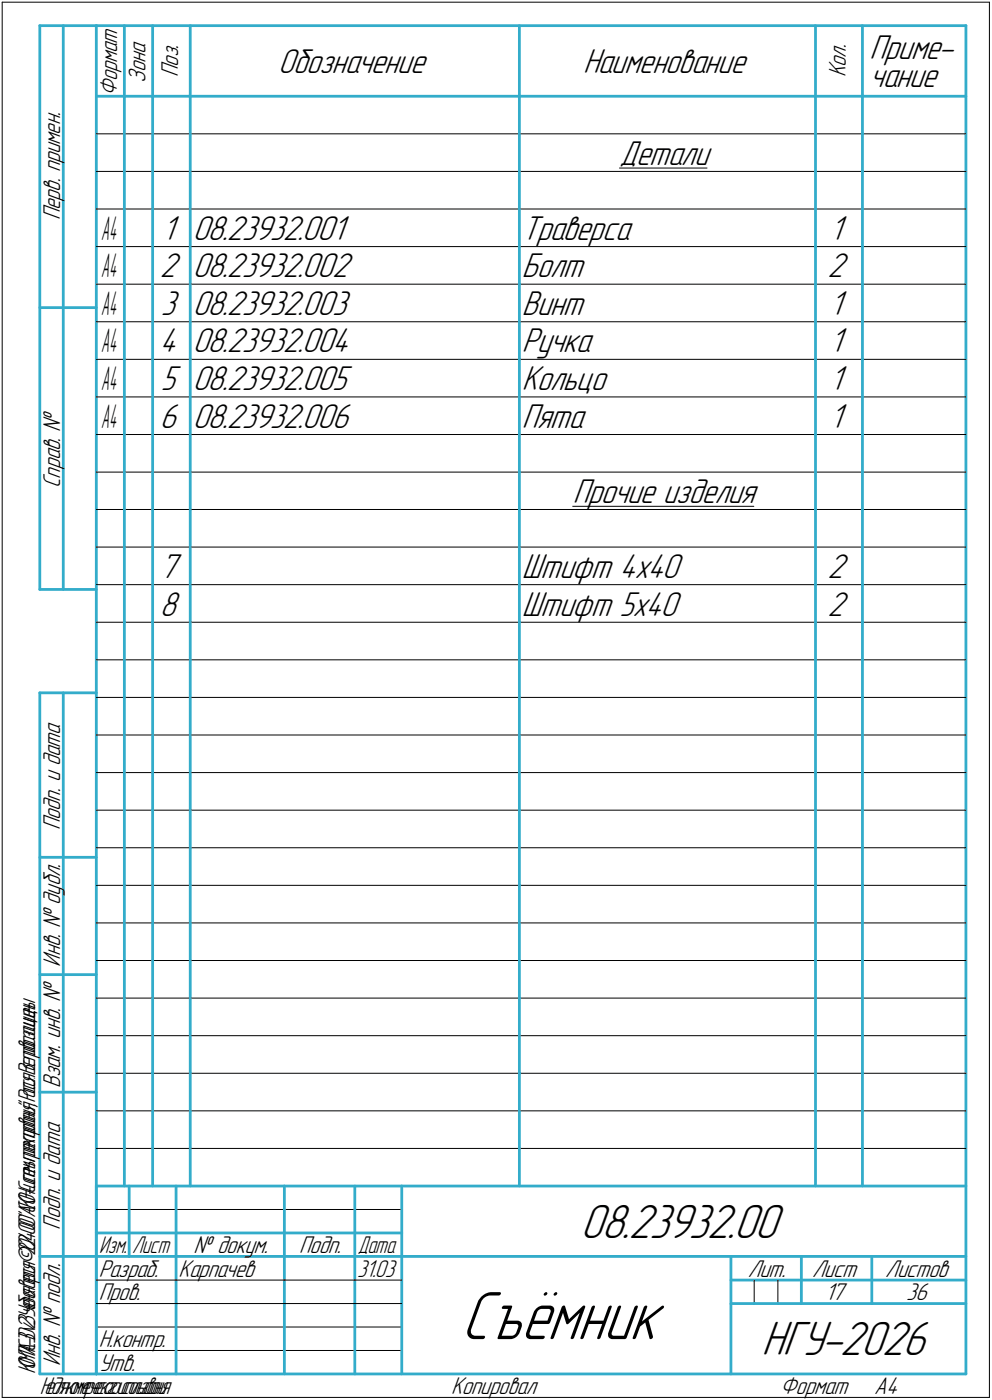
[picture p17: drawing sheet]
<svg xmlns="http://www.w3.org/2000/svg" width="211mm" height="298mm" viewBox="0 0 211 298" stroke-linecap="round" stroke-linejoin="round" font-family="sans-serif">
<defs><g id="words">
<text font-size="15.6" x="98" y="285.1">Съёмник</text>
<g font-size="10.9">
<text x="123.5" y="263.5">08.23932.00</text>
<text x="162" y="288.5">НГУ-2026</text>
</g>
<g font-size="7.8">
<text x="59.2" y="15.5">Обозначение</text>
<text x="124" y="15.5">Наименование</text>
<text x="185" y="12.6">Приме-</text>
<text x="185" y="18.5">чание</text>
<text x="131.8" y="35">Детали</text>
<text x="34.5" y="51">1</text>
<text x="41" y="51">08.23932.001</text>
<text x="111" y="51">Траверса</text>
<text x="176.5" y="51">1</text>
<text x="34" y="59">2</text>
<text x="41" y="59">08.23932.002</text>
<text x="111" y="59">Болт</text>
<text x="176" y="59">2</text>
<text x="34.2" y="67">3</text>
<text x="41" y="67">08.23932.003</text>
<text x="111" y="67">Винт</text>
<text x="176.5" y="67">1</text>
<text x="34" y="75">4</text>
<text x="41" y="75">08.23932.004</text>
<text x="111" y="75">Ручка</text>
<text x="176.5" y="75">1</text>
<text x="34.2" y="83">5</text>
<text x="41" y="83">08.23932.005</text>
<text x="111" y="83">Кольцо</text>
<text x="176.5" y="83">1</text>
<text x="34" y="91">6</text>
<text x="41" y="91">08.23932.006</text>
<text x="111" y="91">Пята</text>
<text x="176.5" y="91">1</text>
<text x="121.8" y="107">Прочие изделия</text>
<text x="34" y="123">7</text>
<text x="111" y="123">Штифт 4x40</text>
<text x="176" y="123">2</text>
<text x="34" y="131">8</text>
<text x="111" y="131">Штифт 5x40</text>
<text x="176" y="131">2</text>
</g>
<g font-size="7.4">
<text x="21.5" y="51">A4</text>
<text x="21.5" y="59">A4</text>
<text x="21.5" y="67">A4</text>
<text x="21.5" y="75">A4</text>
<text x="21.5" y="83">A4</text>
<text x="21.5" y="91">A4</text>
</g>
<g font-size="5.5">
<text x="30.9" y="17.7" transform="rotate(-90 30.9 17.7)">Зона</text>
<text x="37.9" y="16.4" transform="rotate(-90 37.9 16.4)">Поз.</text>
<text x="179.9" y="16.4" transform="rotate(-90 179.9 16.4)">Кол.</text>
<text x="24.9" y="20.5" transform="rotate(-90 24.9 20.5)">Формат</text>
<text x="12.8" y="46.9" transform="rotate(-90 12.8 46.9)">Перв. примен.</text>
<text x="12.8" y="103.8" transform="rotate(-90 12.8 103.8)">Справ. №</text>
<text x="12.8" y="176.7" transform="rotate(-90 12.8 176.7)">Подп. и дата</text>
<text x="12.8" y="205.8" transform="rotate(-90 12.8 205.8)">Инв. № дубл.</text>
<text x="12.8" y="231.6" transform="rotate(-90 12.8 231.6)">Взам. инв. №</text>
<text x="12.8" y="261.7" transform="rotate(-90 12.8 261.7)">Подп. и дата</text>
<text x="41.2" y="266.8">№ докум.</text>
<text x="63.6" y="266.8">Подп.</text>
<text x="21" y="271.8">Разраб.</text>
<text x="38" y="271.8">Карпачев</text>
<text x="159.1" y="271.8">Лит.</text>
<text x="172.8" y="271.8">Лист</text>
<text x="188.3" y="271.8">Листов</text>
<text x="21" y="276.8">Пров.</text>
<text x="175.5" y="276.8">17</text>
<text x="192.8" y="276.8">36</text>
<text x="21" y="286.8">Н.контр.</text>
<text x="12.8" y="290.8" transform="rotate(-90 12.8 290.8)">Инв. № подл.</text>
<text x="21" y="291.8">Утв.</text>
<text x="96" y="296.8">Копировал</text>
<text x="166" y="296.8">Формат</text>
<text x="186" y="296.8">A4</text>
</g>
<g font-size="5.4">
<text x="21.1" y="266.8">Изм.</text>
<text x="28.1" y="266.8">Лист</text>
<text x="76.1" y="266.8">Дата</text>
<text x="76" y="271.8">31.03</text>
<text x="7.5" y="292.5" transform="rotate(-90 7.5 292.5)">КОМПАС-3Dv23Учебнаяверсия©2024ООО&quot;АСКОН-Системыпроектирования&quot;,Россия.Всеправазащищены.</text>
<text x="8.5" y="296.7">Недлякоммерческогоиспользования</text>
</g>
</g></defs>
<g fill="none" stroke="#000" stroke-width=".21">
<path d="M.5 .5h210zM.5 .5v297zM210.5 .5v297zM20.5 28.5h6zM20.5 36.5h6zM26.5 28.5h6zM26.5 36.5h6zM32.5 28.5h8zM32.5 36.5h8zM40.5 28.5h70zM40.5 36.5h70zM110.5 28.5h63z"/>
<path d="M110.5 36.5h63zM131.8 35.8h18.6zM173.5 28.5h10zM173.5 36.5h10zM183.5 28.5h22zM183.5 36.5h22zM20.5 44.5h6zM20.5 52.5h6zM26.5 44.5h6zM26.5 52.5h6zM32.5 44.5h8zM32.5 52.5h8z"/>
<path d="M40.5 44.5h70zM40.5 52.5h70zM110.5 44.5h63zM110.5 52.5h63zM173.5 44.5h10zM173.5 52.5h10zM183.5 44.5h22zM183.5 52.5h22zM20.5 60.5h6zM20.5 68.5h6zM20.5 76.5h6zM26.5 60.5h6z"/>
<path d="M26.5 68.5h6zM26.5 76.5h6zM32.5 60.5h8zM32.5 68.5h8zM32.5 76.5h8zM40.5 60.5h70zM40.5 68.5h70zM40.5 76.5h70zM110.5 60.5h63zM110.5 68.5h63zM110.5 76.5h63zM173.5 60.5h10z"/>
<path d="M173.5 68.5h10zM173.5 76.5h10zM183.5 60.5h22zM183.5 68.5h22zM183.5 76.5h22zM20.5 84.5h6zM20.5 92.5h6zM26.5 84.5h6zM26.5 92.5h6zM32.5 84.5h8zM32.5 92.5h8zM40.5 84.5h70z"/>
<path d="M40.5 92.5h70zM110.5 84.5h63zM110.5 92.5h63zM173.5 84.5h10zM173.5 92.5h10zM183.5 84.5h22zM183.5 92.5h22zM20.5 100.5h6zM20.5 108.5h6zM20.5 116.5h6zM26.5 100.5h6zM26.5 108.5h6z"/>
<path d="M26.5 116.5h6zM32.5 100.5h8zM32.5 108.5h8zM32.5 116.5h8zM40.5 100.5h70zM40.5 108.5h70zM40.5 116.5h70zM110.5 100.5h63zM110.5 108.5h63zM110.5 116.5h63zM121.8 107.8h38.6zM173.5 100.5h10z"/>
<path d="M173.5 108.5h10zM173.5 116.5h10zM183.5 100.5h22zM183.5 108.5h22zM183.5 116.5h22zM20.5 124.5h6zM20.5 132.5h6zM26.5 124.5h6zM26.5 132.5h6zM32.5 124.5h8zM32.5 132.5h8zM40.5 124.5h70z"/>
<path d="M40.5 132.5h70zM110.5 124.5h63zM110.5 132.5h63zM173.5 124.5h10zM173.5 132.5h10zM183.5 124.5h22zM183.5 132.5h22zM20.5 140.5h6zM20.5 148.5h6zM20.5 156.5h6zM26.5 140.5h6zM26.5 148.5h6z"/>
<path d="M26.5 156.5h6zM32.5 140.5h8zM32.5 148.5h8zM32.5 156.5h8zM40.5 140.5h70zM40.5 148.5h70zM40.5 156.5h70zM110.5 140.5h63zM110.5 148.5h63zM110.5 156.5h63zM173.5 140.5h10zM173.5 148.5h10z"/>
<path d="M173.5 156.5h10zM183.5 140.5h22zM183.5 148.5h22zM183.5 156.5h22zM20.5 164.5h6zM20.5 172.5h6zM26.5 164.5h6zM26.5 172.5h6zM32.5 164.5h8zM32.5 172.5h8zM40.5 164.5h70zM40.5 172.5h70z"/>
<path d="M110.5 164.5h63zM110.5 172.5h63zM173.5 164.5h10zM173.5 172.5h10zM183.5 164.5h22zM183.5 172.5h22zM20.5 180.5h6zM20.5 188.5h6zM20.5 196.5h6zM26.5 180.5h6zM26.5 188.5h6zM26.5 196.5h6z"/>
<path d="M32.5 180.5h8zM32.5 188.5h8zM32.5 196.5h8zM40.5 180.5h70zM40.5 188.5h70zM40.5 196.5h70zM110.5 180.5h63zM110.5 188.5h63zM110.5 196.5h63zM173.5 180.5h10zM173.5 188.5h10zM173.5 196.5h10z"/>
<path d="M183.5 180.5h22zM183.5 188.5h22zM183.5 196.5h22zM20.5 204.5h6zM20.5 212.5h6zM26.5 204.5h6zM26.5 212.5h6zM32.5 204.5h8zM32.5 212.5h8zM40.5 204.5h70zM40.5 212.5h70zM110.5 204.5h63z"/>
<path d="M110.5 212.5h63zM173.5 204.5h10zM173.5 212.5h10zM183.5 204.5h22zM183.5 212.5h22zM20.5 220.5h6zM20.5 228.5h6zM20.5 236.5h6zM26.5 220.5h6zM26.5 228.5h6zM26.5 236.5h6zM32.5 220.5h8z"/>
<path d="M32.5 228.5h8zM32.5 236.5h8zM40.5 220.5h70zM40.5 228.5h70zM40.5 236.5h70zM110.5 220.5h63zM110.5 228.5h63zM110.5 236.5h63zM173.5 220.5h10zM173.5 228.5h10zM173.5 236.5h10zM183.5 220.5h22z"/>
<path d="M183.5 228.5h22zM183.5 236.5h22zM20.5 257.5h65zM20.5 244.5h6zM26.5 244.5h6zM32.5 244.5h8zM40.5 244.5h70zM110.5 244.5h63zM173.5 244.5h10zM183.5 244.5h22zM20.5 272.5h17zM20.5 277.5h17z"/>
<path d="M37.5 272.5h23zM37.5 277.5h23zM60.5 272.5h15zM60.5 277.5h15zM75.5 272.5h10zM75.5 277.5h10zM160.4 272.5v5zM165.5 272.5v5zM.5 297.5h210zM20.5 282.5h65zM20.5 287.5h65z"/>
</g>
<g fill="none" stroke="#33acca" stroke-width=".59">
<path d="M8.5 5.5v120zM8.5 5.5h12zM13.5 5.5v120zM20.5 5.5h185zM20.5 5.5v287zM26.5 5.5v15zM32.5 5.5v15zM40.5 5.5v15zM110.5 5.5v15zM173.5 5.5v15zM183.5 5.5v15zM205.5 5.5v287z"/>
<path d="M20.5 20.5h185zM26.5 20.5v8zM26.5 28.5v8zM26.5 36.5v8zM32.5 20.5v8zM32.5 28.5v8zM32.5 36.5v8zM40.5 20.5v8zM40.5 28.5v8zM40.5 36.5v8zM110.5 20.5v8zM110.5 28.5v8z"/>
<path d="M110.5 36.5v8zM173.5 20.5v8zM173.5 28.5v8zM173.5 36.5v8zM183.5 20.5v8zM183.5 28.5v8zM183.5 36.5v8zM26.5 44.5v8zM26.5 52.5v8zM32.5 44.5v8zM32.5 52.5v8zM40.5 44.5v8z"/>
<path d="M40.5 52.5v8zM110.5 44.5v8zM110.5 52.5v8zM173.5 44.5v8zM173.5 52.5v8zM183.5 44.5v8zM183.5 52.5v8zM8.5 65.5h12zM26.5 60.5v8zM26.5 68.5v8zM26.5 76.5v8zM32.5 60.5v8z"/>
<path d="M32.5 68.5v8zM32.5 76.5v8zM40.5 60.5v8zM40.5 68.5v8zM40.5 76.5v8zM110.5 60.5v8zM110.5 68.5v8zM110.5 76.5v8zM173.5 60.5v8zM173.5 68.5v8zM173.5 76.5v8zM183.5 60.5v8z"/>
<path d="M183.5 68.5v8zM183.5 76.5v8zM26.5 84.5v8zM26.5 92.5v8zM32.5 84.5v8zM32.5 92.5v8zM40.5 84.5v8zM40.5 92.5v8zM110.5 84.5v8zM110.5 92.5v8zM173.5 84.5v8zM173.5 92.5v8z"/>
<path d="M183.5 84.5v8zM183.5 92.5v8zM26.5 100.5v8zM26.5 108.5v8zM26.5 116.5v8zM32.5 100.5v8zM32.5 108.5v8zM32.5 116.5v8zM40.5 100.5v8zM40.5 108.5v8zM40.5 116.5v8zM110.5 100.5v8z"/>
<path d="M110.5 108.5v8zM110.5 116.5v8zM173.5 100.5v8zM173.5 108.5v8zM173.5 116.5v8zM183.5 100.5v8zM183.5 108.5v8zM183.5 116.5v8zM8.5 125.5h12zM26.5 124.5v8zM26.5 132.5v8zM32.5 124.5v8z"/>
<path d="M32.5 132.5v8zM40.5 124.5v8zM40.5 132.5v8zM110.5 124.5v8zM110.5 132.5v8zM173.5 124.5v8zM173.5 132.5v8zM183.5 124.5v8zM183.5 132.5v8zM8.5 147.5v145zM8.5 147.5h12zM13.5 147.5v145z"/>
<path d="M26.5 140.5v8zM26.5 148.5v8zM26.5 156.5v8zM32.5 140.5v8zM32.5 148.5v8zM32.5 156.5v8zM40.5 140.5v8zM40.5 148.5v8zM40.5 156.5v8zM110.5 140.5v8zM110.5 148.5v8zM110.5 156.5v8z"/>
<path d="M173.5 140.5v8zM173.5 148.5v8zM173.5 156.5v8zM183.5 140.5v8zM183.5 148.5v8zM183.5 156.5v8zM26.5 164.5v8zM26.5 172.5v8zM32.5 164.5v8zM32.5 172.5v8zM40.5 164.5v8zM40.5 172.5v8z"/>
<path d="M110.5 164.5v8zM110.5 172.5v8zM173.5 164.5v8zM173.5 172.5v8zM183.5 164.5v8zM183.5 172.5v8zM8.5 182.5h12zM26.5 180.5v8zM26.5 188.5v8zM26.5 196.5v8zM32.5 180.5v8zM32.5 188.5v8z"/>
<path d="M32.5 196.5v8zM40.5 180.5v8zM40.5 188.5v8zM40.5 196.5v8zM110.5 180.5v8zM110.5 188.5v8zM110.5 196.5v8zM173.5 180.5v8zM173.5 188.5v8zM173.5 196.5v8zM183.5 180.5v8zM183.5 188.5v8z"/>
<path d="M183.5 196.5v8zM8.5 207.5h12zM26.5 204.5v8zM26.5 212.5v8zM32.5 204.5v8zM32.5 212.5v8zM40.5 204.5v8zM40.5 212.5v8zM110.5 204.5v8zM110.5 212.5v8zM173.5 204.5v8zM173.5 212.5v8z"/>
<path d="M183.5 204.5v8zM183.5 212.5v8zM8.5 232.5h12zM26.5 220.5v8zM26.5 228.5v8zM26.5 236.5v8zM32.5 220.5v8zM32.5 228.5v8zM32.5 236.5v8zM40.5 220.5v8zM40.5 228.5v8zM40.5 236.5v8z"/>
<path d="M110.5 220.5v8zM110.5 228.5v8zM110.5 236.5v8zM173.5 220.5v8zM173.5 228.5v8zM173.5 236.5v8zM183.5 220.5v8zM183.5 228.5v8zM183.5 236.5v8zM20.5 252.5h185zM20.5 252.5v40zM26.5 244.5v8z"/>
<path d="M27.5 252.5v15zM32.5 244.5v8zM37.5 252.5v25zM40.5 244.5v8zM60.5 252.5v25zM75.5 252.5v25zM85.5 252.5v40zM110.5 244.5v8zM173.5 244.5v8zM183.5 244.5v8zM8.5 267.5h12zM20.5 262.5h7z"/>
<path d="M20.5 267.5h7zM27.5 262.5h10zM27.5 267.5h10zM37.5 277.5v15zM37.5 262.5h23zM37.5 267.5h23zM60.5 277.5v15zM60.5 262.5h15zM60.5 267.5h15zM75.5 277.5v15zM75.5 262.5h10zM75.5 267.5h10z"/>
<path d="M85.5 267.5h120zM155.5 267.5v25zM155.5 272.5h15zM155.5 277.5h4.9zM160.4 277.5h5.1zM165.5 277.5h5zM170.5 267.5v10zM170.5 272.5h35zM170.5 277.5h15zM185.5 267.5v10zM185.5 277.5h20zM8.5 292.5h12z"/>
<path d="M20.5 292.5h185z"/>
</g>
<use href="#words"/>
</svg>
